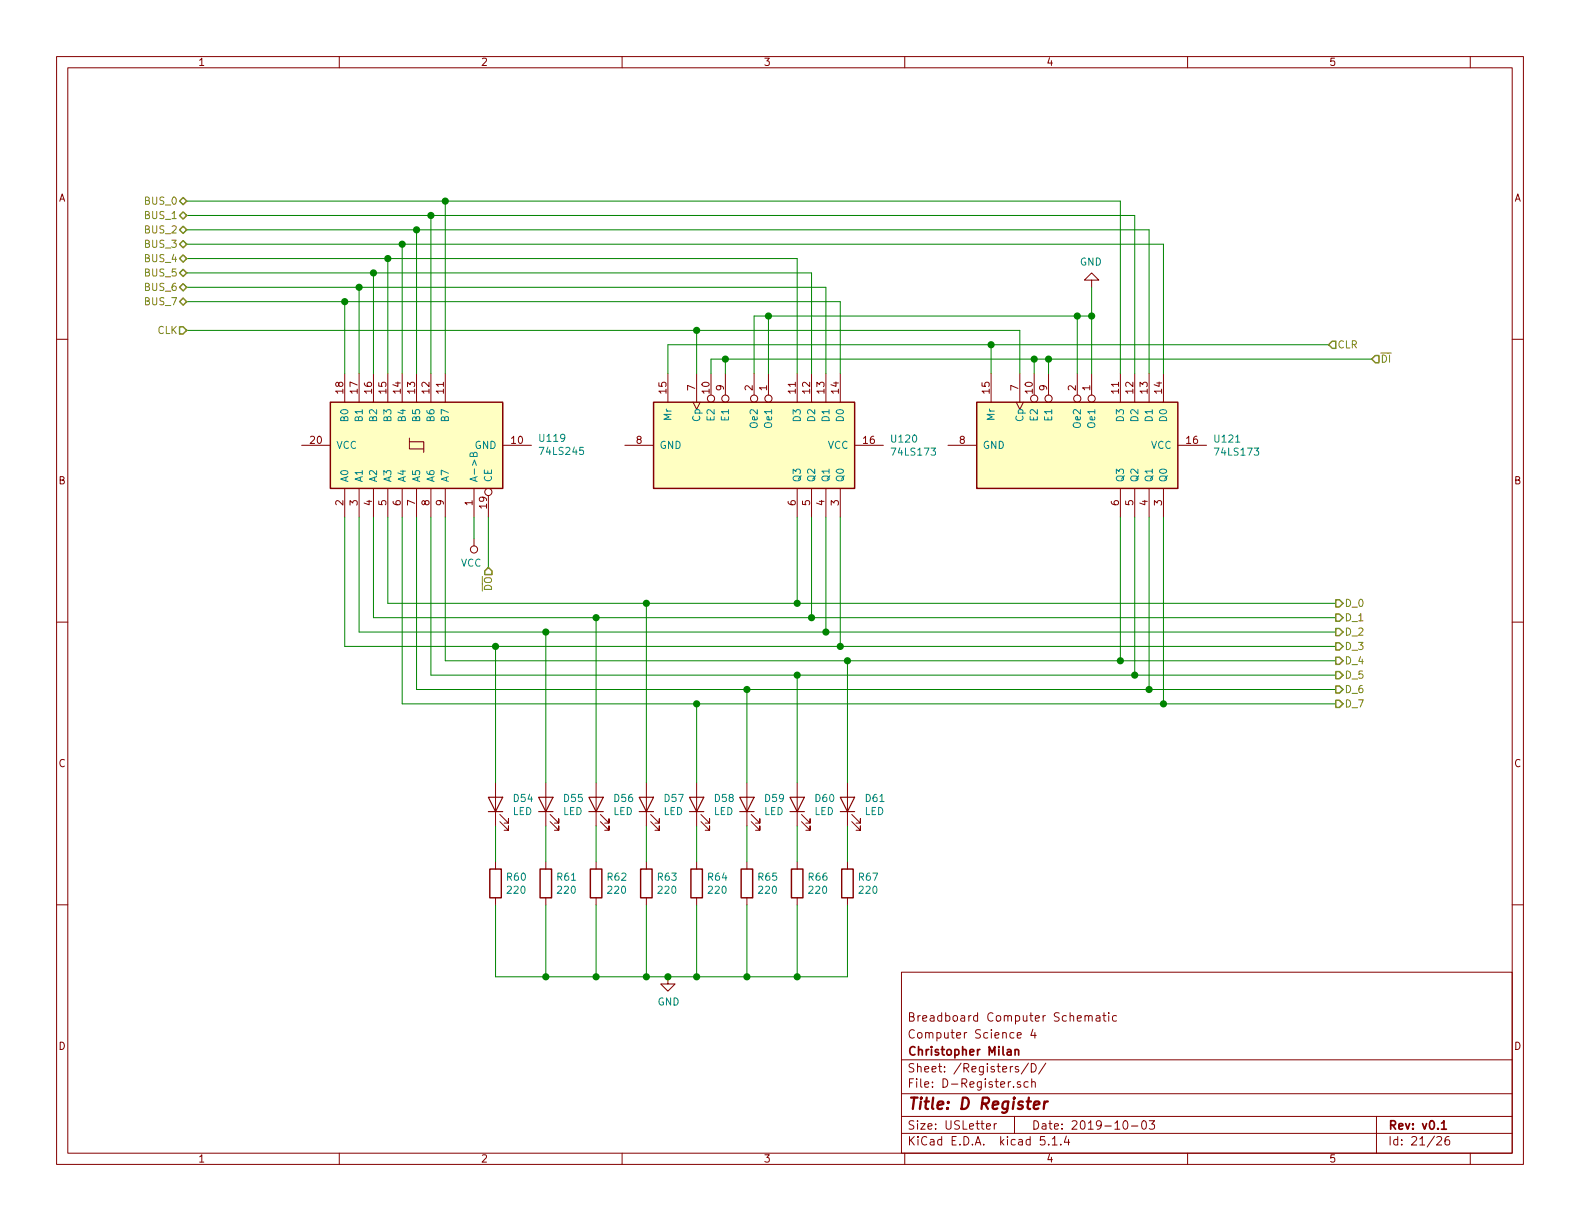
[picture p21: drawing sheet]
<svg xmlns="http://www.w3.org/2000/svg" width="279mm" height="216mm" viewBox="0 0 279 216" stroke-linecap="round" stroke-linejoin="round" font-family="sans-serif">
<defs><g id="words">
<text font-size="2.8" fill="#840000" x="160.4" y="196.2">Title: D Register</text>
<g font-size="2.1" fill="#840000">
<text x="160.4" y="183.6">Computer Science 4</text>
<text x="160.4" y="180.6">Breadboard Computer Schematic</text>
<text x="160.4" y="189.6">Sheet: /Registers/D/</text>
<text x="160.4" y="186.6">Christopher Milan</text>
<text x="160.4" y="192.3">File: D-Register.sch</text>
<text x="160.4" y="202.5">KiCad E.D.A. kicad 5.1.4</text>
<text x="160.4" y="199.7">Size: USLetter</text>
<text x="182.4" y="199.7">Date: 2019-10-03</text>
<text x="245.4" y="199.7">Rev: v0.1</text>
<text x="245.4" y="202.5">Id: 21/26</text>
</g>
<g font-size="1.8" fill="#840000">
<text x="35" y="11.6">1</text>
<text x="85" y="11.6">2</text>
<text x="135" y="11.6">3</text>
<text x="185" y="11.6">4</text>
<text x="235" y="11.6">5</text>
<text x="10.4" y="35.6">A</text>
<text x="267.8" y="35.6">A</text>
<text x="60.7" y="69.5" transform="rotate(-90 60.7 69.5)">18</text>
<text x="63.2" y="69.5" transform="rotate(-90 63.2 69.5)">17</text>
<text x="65.8" y="69.5" transform="rotate(-90 65.8 69.5)">16</text>
<text x="68.3" y="69.5" transform="rotate(-90 68.3 69.5)">15</text>
<text x="70.9" y="69.5" transform="rotate(-90 70.9 69.5)">14</text>
<text x="73.4" y="69.5" transform="rotate(-90 73.4 69.5)">13</text>
<text x="75.9" y="69.5" transform="rotate(-90 75.9 69.5)">12</text>
<text x="78.5" y="69.5" transform="rotate(-90 78.5 69.5)">11</text>
<text x="117.9" y="69.5" transform="rotate(-90 117.9 69.5)">15</text>
<text x="122.9" y="69.1" transform="rotate(-90 122.9 69.1)">7</text>
<text x="125.5" y="69.5" transform="rotate(-90 125.5 69.5)">10</text>
<text x="128" y="69.1" transform="rotate(-90 128 69.1)">9</text>
<text x="133.1" y="69.1" transform="rotate(-90 133.1 69.1)">2</text>
<text x="135.6" y="69.1" transform="rotate(-90 135.6 69.1)">1</text>
<text x="140.7" y="69.5" transform="rotate(-90 140.7 69.5)">11</text>
<text x="143.3" y="69.5" transform="rotate(-90 143.3 69.5)">12</text>
<text x="145.8" y="69.5" transform="rotate(-90 145.8 69.5)">13</text>
<text x="148.3" y="69.5" transform="rotate(-90 148.3 69.5)">14</text>
<text x="175" y="69.5" transform="rotate(-90 175 69.5)">15</text>
<text x="180.1" y="69.1" transform="rotate(-90 180.1 69.1)">7</text>
<text x="182.6" y="69.5" transform="rotate(-90 182.6 69.5)">10</text>
<text x="185.2" y="69.1" transform="rotate(-90 185.2 69.1)">9</text>
<text x="190.2" y="69.1" transform="rotate(-90 190.2 69.1)">2</text>
<text x="192.8" y="69.1" transform="rotate(-90 192.8 69.1)">1</text>
<text x="197.9" y="69.5" transform="rotate(-90 197.9 69.5)">11</text>
<text x="200.4" y="69.5" transform="rotate(-90 200.4 69.5)">12</text>
<text x="202.9" y="69.5" transform="rotate(-90 202.9 69.5)">13</text>
<text x="205.5" y="69.5" transform="rotate(-90 205.5 69.5)">14</text>
<text x="54.9" y="78.5">20</text>
<text x="90.5" y="78.5">10</text>
<text x="112.5" y="78.5">8</text>
<text x="152.7" y="78.5">16</text>
<text x="169.7" y="78.5">8</text>
<text x="209.9" y="78.5">16</text>
<text x="10.4" y="85.6">B</text>
<text x="60.7" y="89.4" transform="rotate(-90 60.7 89.4)">2</text>
<text x="63.2" y="89.4" transform="rotate(-90 63.2 89.4)">3</text>
<text x="65.8" y="89.4" transform="rotate(-90 65.8 89.4)">4</text>
<text x="68.3" y="89.4" transform="rotate(-90 68.3 89.4)">5</text>
<text x="70.9" y="89.4" transform="rotate(-90 70.9 89.4)">6</text>
<text x="73.4" y="89.4" transform="rotate(-90 73.4 89.4)">7</text>
<text x="75.9" y="89.4" transform="rotate(-90 75.9 89.4)">8</text>
<text x="78.5" y="89.4" transform="rotate(-90 78.5 89.4)">9</text>
<text x="83.6" y="89.4" transform="rotate(-90 83.6 89.4)">1</text>
<text x="86.1" y="89.9" transform="rotate(-90 86.1 89.9)">19</text>
<text x="140.7" y="89.4" transform="rotate(-90 140.7 89.4)">6</text>
<text x="143.3" y="89.4" transform="rotate(-90 143.3 89.4)">5</text>
<text x="145.8" y="89.4" transform="rotate(-90 145.8 89.4)">4</text>
<text x="148.3" y="89.4" transform="rotate(-90 148.3 89.4)">3</text>
<text x="197.9" y="89.4" transform="rotate(-90 197.9 89.4)">6</text>
<text x="200.4" y="89.4" transform="rotate(-90 200.4 89.4)">5</text>
<text x="202.9" y="89.4" transform="rotate(-90 202.9 89.4)">4</text>
<text x="205.5" y="89.4" transform="rotate(-90 205.5 89.4)">3</text>
<text x="267.8" y="85.6">B</text>
<text x="10.4" y="135.6">C</text>
<text x="267.8" y="135.6">C</text>
<text x="10.4" y="185.6">D</text>
<text x="267.8" y="185.6">D</text>
<text x="35" y="205.5">1</text>
<text x="85" y="205.5">2</text>
<text x="135" y="205.5">3</text>
<text x="185" y="205.5">4</text>
<text x="235" y="205.5">5</text>
</g>
<g font-size="1.8" fill="#848400">
<text x="25.8" y="38.7">BUS_1</text>
<text x="25.8" y="36.2">BUS_0</text>
<text x="25.8" y="41.3">BUS_2</text>
<text x="25.8" y="43.8">BUS_3</text>
<text x="25.8" y="46.4">BUS_4</text>
<text x="25.8" y="48.9">BUS_5</text>
<text x="25.8" y="51.4">BUS_6</text>
<text x="25.8" y="54">BUS_7</text>
<text x="27.9" y="59.1">CLK</text>
<text x="236.5" y="61.6">CLR</text>
<text x="244.1" y="64.1">DI</text>
<text x="87" y="104.5" transform="rotate(-90 87 104.5)">DO</text>
<text x="237.7" y="107.3">D_0</text>
<text x="237.7" y="109.9">D_1</text>
<text x="237.7" y="112.4">D_2</text>
<text x="237.7" y="114.9">D_3</text>
<text x="237.7" y="117.5">D_4</text>
<text x="237.7" y="120">D_5</text>
<text x="237.7" y="122.6">D_6</text>
<text x="237.7" y="125.1">D_7</text>
</g>
<g font-size="1.8" fill="#008484">
<text x="191" y="47">GND</text>
<text x="61.6" y="74.4" transform="rotate(-90 61.6 74.4)">B0</text>
<text x="64.1" y="74.4" transform="rotate(-90 64.1 74.4)">B1</text>
<text x="66.7" y="74.4" transform="rotate(-90 66.7 74.4)">B2</text>
<text x="69.2" y="74.4" transform="rotate(-90 69.2 74.4)">B3</text>
<text x="71.8" y="74.4" transform="rotate(-90 71.8 74.4)">B4</text>
<text x="74.3" y="74.4" transform="rotate(-90 74.3 74.4)">B5</text>
<text x="76.8" y="74.4" transform="rotate(-90 76.8 74.4)">B6</text>
<text x="79.4" y="74.4" transform="rotate(-90 79.4 74.4)">B7</text>
<text x="118.7" y="74.3" transform="rotate(-90 118.7 74.3)">Mr</text>
<text x="123.8" y="74.5" transform="rotate(-90 123.8 74.5)">Cp</text>
<text x="126.4" y="74.3" transform="rotate(-90 126.4 74.3)">E2</text>
<text x="128.9" y="74.3" transform="rotate(-90 128.9 74.3)">E1</text>
<text x="134" y="75.5" transform="rotate(-90 134 75.5)">Oe2</text>
<text x="136.5" y="75.5" transform="rotate(-90 136.5 75.5)">Oe1</text>
<text x="141.6" y="74.4" transform="rotate(-90 141.6 74.4)">D3</text>
<text x="144.1" y="74.4" transform="rotate(-90 144.1 74.4)">D2</text>
<text x="146.7" y="74.4" transform="rotate(-90 146.7 74.4)">D1</text>
<text x="149.2" y="74.4" transform="rotate(-90 149.2 74.4)">D0</text>
<text x="175.9" y="74.3" transform="rotate(-90 175.9 74.3)">Mr</text>
<text x="181" y="74.5" transform="rotate(-90 181 74.5)">Cp</text>
<text x="183.5" y="74.3" transform="rotate(-90 183.5 74.3)">E2</text>
<text x="186.1" y="74.3" transform="rotate(-90 186.1 74.3)">E1</text>
<text x="191.1" y="75.5" transform="rotate(-90 191.1 75.5)">Oe2</text>
<text x="193.7" y="75.5" transform="rotate(-90 193.7 75.5)">Oe1</text>
<text x="198.8" y="74.4" transform="rotate(-90 198.8 74.4)">D3</text>
<text x="201.3" y="74.4" transform="rotate(-90 201.3 74.4)">D2</text>
<text x="203.8" y="74.4" transform="rotate(-90 203.8 74.4)">D1</text>
<text x="206.4" y="74.4" transform="rotate(-90 206.4 74.4)">D0</text>
<text x="59.4" y="79.4">VCC</text>
<text x="83.9" y="79.4">GND</text>
<text x="95.5" y="78.1">U119</text>
<text x="95.7" y="80.4">74LS245</text>
<text x="116.6" y="79.4">GND</text>
<text x="146.4" y="79.4">VCC</text>
<text x="157.8" y="78.3">U120</text>
<text x="158" y="80.6">74LS173</text>
<text x="173.7" y="79.4">GND</text>
<text x="203.5" y="79.4">VCC</text>
<text x="214.9" y="78.3">U121</text>
<text x="215.1" y="80.6">74LS173</text>
<text x="61.6" y="85.3" transform="rotate(-90 61.6 85.3)">A0</text>
<text x="64.1" y="85.3" transform="rotate(-90 64.1 85.3)">A1</text>
<text x="66.7" y="85.3" transform="rotate(-90 66.7 85.3)">A2</text>
<text x="69.2" y="85.3" transform="rotate(-90 69.2 85.3)">A3</text>
<text x="71.8" y="85.3" transform="rotate(-90 71.8 85.3)">A4</text>
<text x="74.3" y="85.3" transform="rotate(-90 74.3 85.3)">A5</text>
<text x="76.8" y="85.3" transform="rotate(-90 76.8 85.3)">A6</text>
<text x="79.4" y="85.3" transform="rotate(-90 79.4 85.3)">A7</text>
<text x="84.5" y="85.3" transform="rotate(-90 84.5 85.3)">A-&gt;B</text>
<text x="87" y="85.3" transform="rotate(-90 87 85.3)">CE</text>
<text x="141.6" y="85.3" transform="rotate(-90 141.6 85.3)">Q3</text>
<text x="144.1" y="85.3" transform="rotate(-90 144.1 85.3)">Q2</text>
<text x="146.7" y="85.3" transform="rotate(-90 146.7 85.3)">Q1</text>
<text x="149.2" y="85.3" transform="rotate(-90 149.2 85.3)">Q0</text>
<text x="198.8" y="85.3" transform="rotate(-90 198.8 85.3)">Q3</text>
<text x="201.3" y="85.3" transform="rotate(-90 201.3 85.3)">Q2</text>
<text x="203.8" y="85.3" transform="rotate(-90 203.8 85.3)">Q1</text>
<text x="206.4" y="85.3" transform="rotate(-90 206.4 85.3)">Q0</text>
<text x="81.5" y="100.2">VCC</text>
<text x="90.9" y="141.8">D54</text>
<text x="99.8" y="141.8">D55</text>
<text x="108.7" y="141.8">D56</text>
<text x="117.6" y="141.8">D57</text>
<text x="126.4" y="141.8">D58</text>
<text x="135.3" y="141.8">D59</text>
<text x="144.2" y="141.8">D60</text>
<text x="153.1" y="141.8">D61</text>
<text x="90.7" y="144.1">LED</text>
<text x="99.5" y="144.1">LED</text>
<text x="108.4" y="144.1">LED</text>
<text x="117.3" y="144.1">LED</text>
<text x="126.2" y="144.1">LED</text>
<text x="135.1" y="144.1">LED</text>
<text x="144" y="144.1">LED</text>
<text x="152.9" y="144.1">LED</text>
<text x="89.7" y="155.7">R60</text>
<text x="98.6" y="155.7">R61</text>
<text x="107.5" y="155.7">R62</text>
<text x="116.4" y="155.7">R63</text>
<text x="125.2" y="155.7">R64</text>
<text x="134.1" y="155.7">R65</text>
<text x="143" y="155.7">R66</text>
<text x="151.9" y="155.7">R67</text>
<text x="89.8" y="158">220</text>
<text x="98.7" y="158">220</text>
<text x="107.6" y="158">220</text>
<text x="116.5" y="158">220</text>
<text x="125.4" y="158">220</text>
<text x="134.3" y="158">220</text>
<text x="143.2" y="158">220</text>
<text x="152" y="158">220</text>
<text x="116.3" y="177.8">GND</text>
</g>
</g></defs>
<g fill="none" stroke="#840000" stroke-width=".18">
<path d="M10 10h259.4v195.9h-259.4zM12 12h255.4v191.9h-255.4zM60 10v2M110 10v2M160 10v2M210 10v2M260 10v2M10 60h2M193 49.5h1.3l-1.3-1.2-1.2 1.2h1.2v1.3M267.4 60h2M53.3 78.7h5.1M61 66v5.1"/>
<path d="M63.5 66v5.1M66 66v5.1M68.6 66v5.1M71.1 66v5.1M72.4 78.1v1.3h2.5M72.4 77.5v.6h2.5v1.9M73.7 66v5.1M76.2 66v5.1M78.7 66v5.1M88.9 78.7h5.1M110.5 78.7h5.1M118.1 66v5.1"/>
<path d="M122.6 71.1l.6 1.3 .6-1.3M123.2 66v5.1M125.7 66v3.9M128.3 66v3.9M133.3 66v3.9M135.9 66v3.9M141 66v5.1M143.5 66v5.1M146 66v5.1M148.6 66v5.1M151.1 78.7h5.1M167.6 78.7h5.1"/>
<path d="M175.3 66v5.1M179.7 71.1l.6 1.3 .7-1.3M180.3 66v5.1M182.9 66v3.9M185.4 66v3.9M190.5 66v3.9M193 66v3.9M198.1 66v5.1M200.7 66v5.1M203.2 66v5.1M205.7 66v5.1M208.3 78.7h5.1"/>
<path d="M61 86.4v5M63.5 86.4v5M66 86.4v5M68.6 86.4v5M71.1 86.4v5M73.7 86.4v5M76.2 86.4v5M78.7 86.4v5M83.8 86.4v5M83.8 95.3v1.2M86.4 87.6v3.8M141 86.4v5"/>
<path d="M143.5 86.4v5M146 86.4v5M148.6 86.4v5M198.1 86.4v5M200.7 86.4v5M203.2 86.4v5M205.7 86.4v5M10 110h2M267.4 110h2M87.6 138.4v7.7M96.5 138.4v7.7M105.4 138.4v7.7"/>
<path d="M114.3 138.4v7.7M123.2 138.4v7.7M132.1 138.4v7.7M141 138.4v7.7M149.9 138.4v7.7M10 160h2M87.6 152.4v1.3M87.6 158.8v1.2M88.4 145.3l1.5 1.5v-.7v.7h-.7M88.4 144l1.5 1.5v-.7v.7h-.7M96.5 152.4v1.3M96.5 158.8v1.2"/>
<path d="M97.3 145.3l1.5 1.5v-.7v.7h-.8M97.3 144l1.5 1.5v-.7v.7h-.8M105.4 152.4v1.3M105.4 158.8v1.2M106.2 145.3l1.5 1.5v-.7v.7h-.8M106.2 144l1.5 1.5v-.7v.7h-.8M114.3 152.4v1.3M114.3 158.8v1.2M115.1 145.3l1.5 1.5v-.7v.7h-.8M115.1 144l1.5 1.5v-.7v.7h-.8M123.2 152.4v1.3M123.2 158.8v1.2"/>
<path d="M124 145.3l1.5 1.5v-.7v.7h-.8M124 144l1.5 1.5v-.7v.7h-.8M132.1 152.4v1.3M132.1 158.8v1.2M132.8 145.3l1.6 1.5v-.7v.7h-.8M132.8 144l1.6 1.5v-.7v.7h-.8M141 152.4v1.3M141 158.8v1.2M141.7 145.3l1.6 1.5v-.7v.7h-.8M141.7 144l1.6 1.5v-.7v.7h-.8M149.9 152.4v1.3M149.9 158.8v1.2"/>
<path d="M150.6 145.3l1.5 1.5v-.7v.7h-.7M150.6 144l1.5 1.5v-.7v.7h-.7M267.4 160h2M118.1 172.7v1.3h1.3l-1.3 1.3-1.3-1.3h1.3M159.4 171.9h108v32h-108zM191.9 179.7l.2-.1 .3 .1 .1 .9M192.5 179.8l.2-.2 .4 .1v.9M193.9 179.7h.5l.1 .9M194.5 179.9l-.5 .1-.2 .2 .1 .3 .1 .1 .5-.1M195 179.6h.6M195.2 179.1v1.3l.4 .2M196.1 179.1v.1"/>
<path d="M196.1 179.6v1M197.4 179.7l-.4-.1-.3 .3 .1 .6h.6M159.4 197.4h108M159.4 193.4h108M159.4 187.4h108M174.4 199.2l.8-.2-.1-.2-.4-.1-.3 .2 .1 .7h.6M175.8 198.7v1M176.2 198.7l-.3 .1-.1 .2M179.4 197.4v3M179.9 183.1l.7-.2-.1-.2-.4-.1-.2 .2 .1 .7h.5M180.1 188.6h-.4l-.2 .2 .1 .2 .5 .1v.4h-.6M180.4 191.3h-.3l-.2 .2 .1 .2 .4 .1v.4h-.5"/>
<path d="M181.8 191.3h-.4l-.3 .2 .1 .6 .2 .2 .4-.1M181.9 188l-1.3 1.9M182.4 188.1a.76 .76 0 0 1 .8 .7 .76 .76 0 0 1-.8 .8zM182.4 191.4l.3-.1h.3l.1 1M182.4 190.8v1.5M182.7 182l-.4 1.1h.9M183 182.6v1M184.9 188l-1.2 1.9M198.8 198.2h.3a.94 .94 0 0 1 0 1.5 .8 .8 0 0 1-.6-.7 .8 .8 0 0 1 .3-.8zM200.1 199.1h1.1M202 198.3l.4-.1a.94 .94 0 0 1 0 1.5 .82 .82 0 0 1-.4-1.4zM203.2 198.2h1l-.5 .6 .4 .1v.6l-.2 .2-.7-.2"/>
<path d="M243.4 197.4v6.5M60 203.9v2M110 203.9v2M159.4 200.4h108M160 203.9v2M184.7 201h-.7l-.1 .7 .2-.2 .6 .1 .1 .2-.1 .5-.2 .2-.6-.2M185.4 202.3v.2M186.1 201.4l.4-.4v1.5M186.1 202.5h.8M187.6 202.3v.2M188.6 200.9l-.4 1.1h1M189 201.5v1"/>
<path d="M210 203.9v2M254.1 201.1l.2-.1h.4l.2 .4-.9 1.1h.9M256.2 201a.59 .59 0 0 0-.7 .6l.1 .7 .2 .2 .5-.2 .1-.5-.2-.2-.4-.1-.3 .3M260 203.9v2"/>
<circle cx="125.7" cy="70.5" r=".63"/>
<circle cx="128.3" cy="70.5" r=".63"/>
<circle cx="133.3" cy="70.5" r=".63"/>
<circle cx="135.9" cy="70.5" r=".63"/>
<circle cx="182.9" cy="70.5" r=".63"/>
<circle cx="185.4" cy="70.5" r=".63"/>
<circle cx="190.5" cy="70.5" r=".63"/>
<circle cx="193" cy="70.5" r=".63"/>
<circle cx="83.8" cy="97.2" r=".63"/>
<circle cx="86.4" cy="87" r=".63"/>
</g>
<path d="M178.1 185.6h.6l.1 1M178.8 185.9l-.5 .1-.2 .2v.3l.2 .1 .5-.1M179.5 185.7l.2-.1h.4v1M179.5 185.6v1M254.9 198.6l.4-.4v1.5M254.9 199.7h.9" fill="none" stroke="#840000" stroke-width=".3"/>
<path d="M182.8 195.4l1-.2-.1-.4h-.7l-.2 1 .2 .3 .6-.1M184.7 194.8l-.1 1.3M185.3 194.8a.5 .5 0 0 0-.6 .3" fill="none" stroke="#840000" stroke-width=".41"/>
<g fill="#ffffc2" stroke="#ffffc2" stroke-width=".18">
<path d="M58.4 71.1h30.5v15.3h-30.5z"/>
<path d="M115.6 71.1h35.5v15.3h-35.5z"/>
<path d="M172.7 71.1h35.6v15.3h-35.6z"/>
</g>
<path d="M58.4 71.1h30.5v15.3h-30.5zM115.6 71.1h35.5v15.3h-35.5zM172.7 71.1h35.6v15.3h-35.6zM86.6 153.7h2v5.1h-2zM95.5 153.7h2v5.1h-2zM104.4 153.7h2v5.1h-2zM113.3 153.7h2v5.1h-2zM122.2 153.7h2v5.1h-2zM131.1 153.7h2v5.1h-2zM140 153.7h2v5.1h-2zM148.8 153.7h2.1v5.1h-2.1z" fill="none" stroke="#840000" stroke-width=".25"/>
<path d="M83.7 80.3l.2-.3h.3l.2 .2v.5h-1.3l.1-.6h.3l.2 .1v.5" fill="none" stroke="#008484" stroke-width=".18"/>
<g fill="none" stroke="#840000" stroke-width=".2">
<path d="M86.4 141h2.5l-1.3 2.5zM86.4 143.5h2.5M95.2 141h2.6l-1.3 2.5zM95.2 143.5h2.6M104.1 141h2.6l-1.3 2.5zM104.1 143.5h2.6M113 141h2.6l-1.3 2.5zM113 143.5h2.6M121.9 141h2.6l-1.3 2.5zM121.9 143.5h2.6M130.8 141h2.5l-1.2 2.5zM130.8 143.5h2.5"/>
<path d="M139.7 141h2.5l-1.2 2.5zM139.7 143.5h2.5M148.6 141h2.5l-1.2 2.5zM148.6 143.5h2.5"/>
</g>
<g fill="none" stroke="#008400" stroke-width=".18">
<path d="M33 38.1h167.7v27.9M33 35.6h165.1v30.4M76.2 38.1v27.9M78.7 35.6v30.4M33 40.6h170.2v25.4M33 45.7h108v20.3M33 48.3h110.5v17.7M33 50.8h113v15.2M33 53.3h115.6v12.7M33 43.2h172.7v22.8M33 58.4h147.3v7.6M61 53.3v12.7"/>
<path d="M63.5 50.8v15.2M66 48.3v17.7M68.6 45.7v20.3M71.1 43.2v22.8M73.7 40.6v25.4M123.2 58.4v7.6M135.9 55.9v10.1M190.5 55.9v10.1M193 55.9h-59.7v10.1M193 50.8v15.2M128.3 63.5v2.5M175.3 61v5"/>
<path d="M182.9 63.5v2.5M185.4 63.5v2.5M234.9 61h-116.8v5M242.6 63.5h-116.9v2.5M61 91.4v22.9h175.2M63.5 91.4v20.4h172.7M66 91.4v17.8h170.2M68.6 91.4v15.3h167.6M71.1 91.4v33.1h165.1M73.7 91.4v30.5h162.5M76.2 91.4v28h160M78.7 91.4v25.4h157.5"/>
<path d="M83.8 91.4v3.9M86.4 91.4v8.9M141 91.4v15.3M143.5 91.4v17.8M146 91.4v20.4M148.6 91.4v22.9M198.1 91.4v25.4M200.7 91.4v28M203.2 91.4v30.5M205.7 91.4v33.1M87.6 114.3v24.1M96.5 111.8v26.6"/>
<path d="M105.4 109.2v29.2M114.3 106.7v31.7M141 119.4v19M149.9 116.8v21.6M123.2 124.5v13.9M132.1 121.9v16.5M87.6 146.1v6.3M96.5 146.1v6.3M105.4 146.1v6.3M114.3 146.1v6.3M123.2 146.1v6.3M132.1 146.1v6.3"/>
<path d="M141 146.1v6.3M149.9 146.1v6.3M87.6 160v12.7h62.3v-12.7M96.5 160v12.7M105.4 160v12.7M114.3 160v12.7M123.2 160v12.7M132.1 160v12.7M141 160v12.7"/>
</g>
<g fill="none" stroke="#848400" stroke-width=".25">
<path d="M31.7 35.6l.7-.7 .6 .7-.6 .6zM32.4 37.5l.6 .6-.6 .6-.7-.6zM31.7 43.2l.7-.7 .6 .7-.6 .6zM31.7 45.7l.7-.6 .6 .6-.6 .7zM31.7 48.3l.7-.7 .6 .7-.6 .6zM31.7 50.8l.7-.6 .6 .6-.6 .6zM31.7 53.3l.7-.6 .6 .6-.6 .7zM31.7 57.8h.7l.6 .6-.6 .7h-.7zM32.4 40l.6 .6-.6 .7-.7-.7zM235.6 60.3h.6v1.3h-.6l-.7-.6zM243.2 62.9h.6v1.2h-.6l-.6-.6zM86.4 100.3l.6 .7v.6h-1.3v-.6z"/>
<path d="M236.2 108.6h.7l.6 .6-.6 .7h-.7zM236.2 111.1h.7l.6 .7-.6 .6h-.7zM236.2 113.7h.7l.6 .6-.6 .6h-.7zM236.2 116.2h.7l.6 .6-.6 .7h-.7zM236.2 118.7h.7l.6 .7-.6 .6h-.7zM236.2 106h.7l.6 .7-.6 .6h-.7zM236.2 121.3h.7l.6 .6-.6 .7h-.7zM236.2 123.8h.7l.6 .7-.6 .6h-.7z"/>
</g>
<g fill="#008400" stroke="#008400" stroke-width=".25">
<circle cx="135.9" cy="55.9" r=".51"/>
<circle cx="185.4" cy="63.5" r=".51"/>
<circle cx="141" cy="119.4" r=".51"/>
<circle cx="61" cy="53.3" r=".51"/>
<circle cx="118.1" cy="172.7" r=".51"/>
<circle cx="149.9" cy="116.8" r=".51"/>
<circle cx="175.3" cy="61" r=".51"/>
<circle cx="193" cy="55.9" r=".51"/>
<circle cx="123.2" cy="124.5" r=".51"/>
<circle cx="190.5" cy="55.9" r=".51"/>
<circle cx="78.7" cy="35.6" r=".51"/>
<circle cx="96.5" cy="172.7" r=".51"/>
<circle cx="105.4" cy="172.7" r=".51"/>
<circle cx="205.7" cy="124.5" r=".51"/>
<circle cx="114.3" cy="172.7" r=".51"/>
<circle cx="203.2" cy="121.9" r=".51"/>
<circle cx="200.7" cy="119.4" r=".51"/>
<circle cx="87.6" cy="114.3" r=".51"/>
<circle cx="198.1" cy="116.8" r=".51"/>
<circle cx="148.6" cy="114.3" r=".51"/>
<circle cx="96.5" cy="111.8" r=".51"/>
<circle cx="141" cy="172.7" r=".51"/>
<circle cx="123.2" cy="58.4" r=".51"/>
<circle cx="146.1" cy="111.8" r=".51"/>
<circle cx="105.4" cy="109.2" r=".51"/>
<circle cx="182.9" cy="63.5" r=".51"/>
<circle cx="143.5" cy="109.2" r=".51"/>
<circle cx="76.2" cy="38.1" r=".51"/>
<circle cx="114.3" cy="106.7" r=".51"/>
<circle cx="73.7" cy="40.6" r=".51"/>
<circle cx="141" cy="106.7" r=".51"/>
<circle cx="71.1" cy="43.2" r=".51"/>
<circle cx="132.1" cy="172.7" r=".51"/>
<circle cx="68.6" cy="45.7" r=".51"/>
<circle cx="123.2" cy="172.7" r=".51"/>
<circle cx="128.3" cy="63.5" r=".51"/>
<circle cx="66" cy="48.3" r=".51"/>
<circle cx="132.1" cy="121.9" r=".51"/>
<circle cx="63.5" cy="50.8" r=".51"/>
</g>
<use href="#words"/>
</svg>
